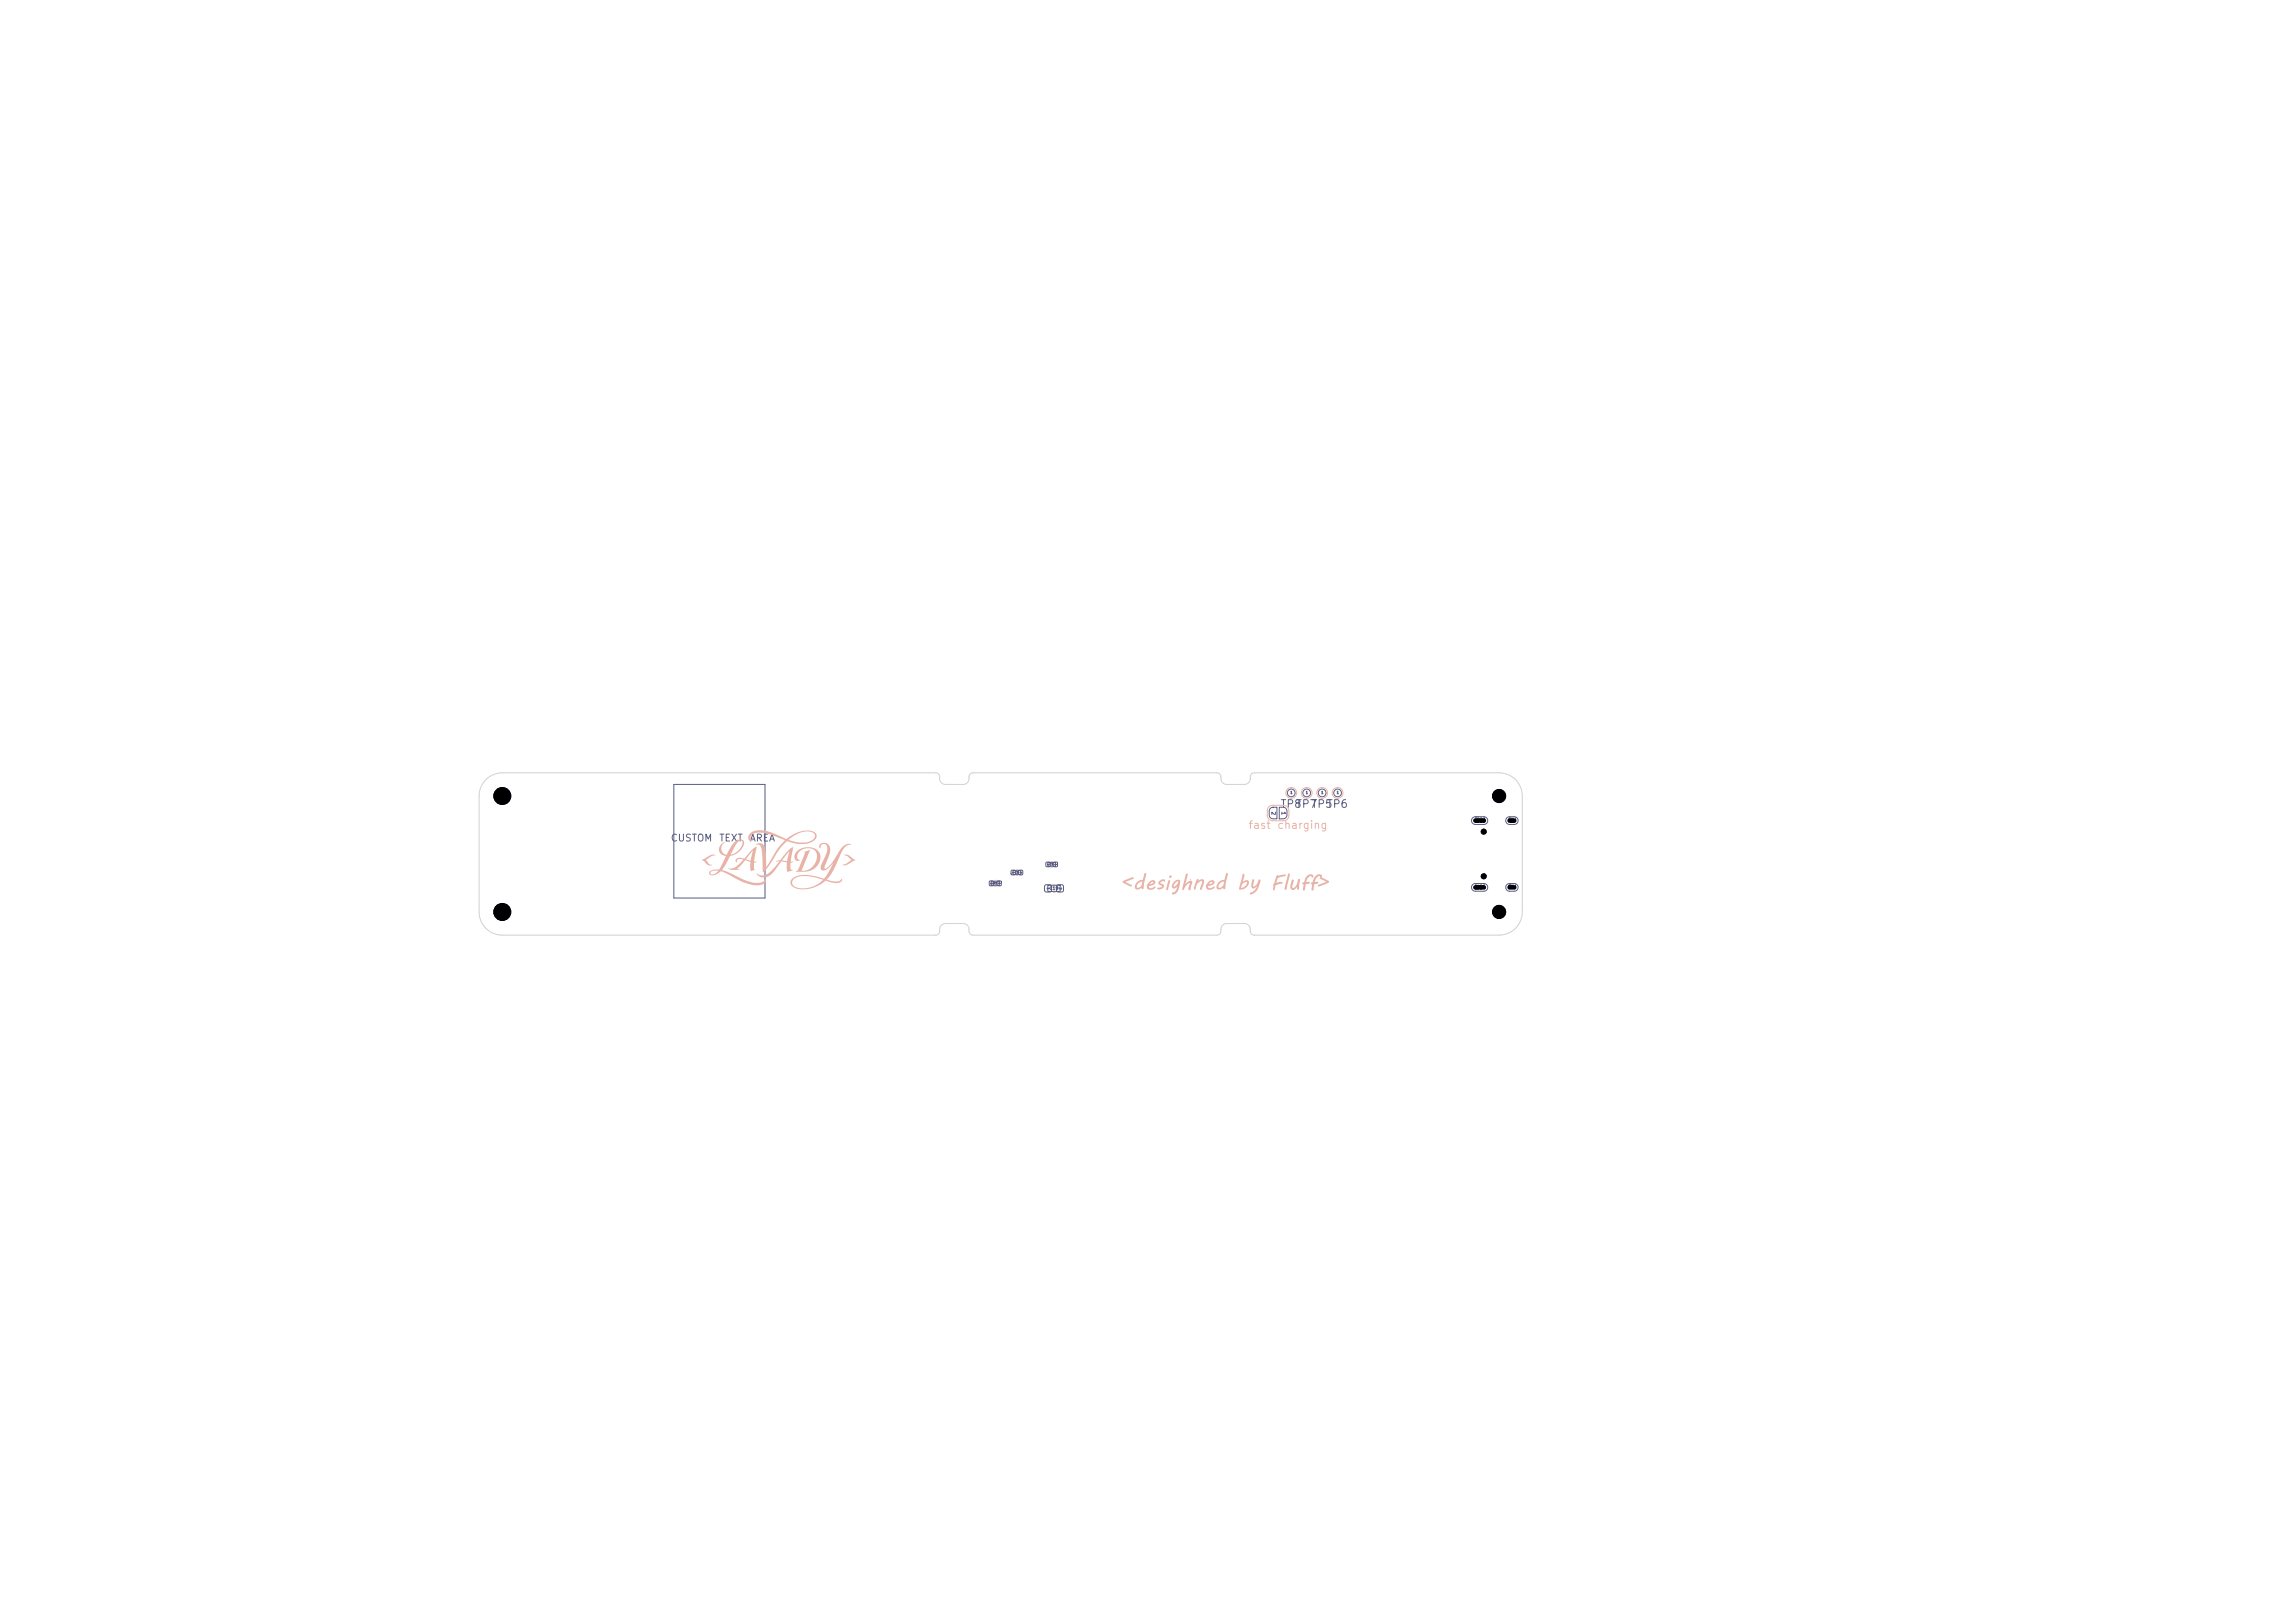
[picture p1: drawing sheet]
<svg xmlns="http://www.w3.org/2000/svg" width="297mm" height="210mm" viewBox="0 0 297 210" stroke-linecap="round" stroke-linejoin="round" font-family="sans-serif">
<defs><g id="words">
<g font-size="1" fill="#e8b2a7">
<text x="161.5" y="107.5">fast</text>
<text x="165.2" y="107.5">charging</text>
</g>
<g font-size="1" fill="#585d84">
<text x="165.6" y="104.8">TP8</text>
<text x="167.6" y="104.8">TP7</text>
<text x="169.6" y="104.8">TP5</text>
<text x="171.6" y="104.8">TP6</text>
</g>
<g font-size=".9" fill="#585d84">
<text x="86.7" y="109.1">CUSTOM</text>
<text x="93" y="109.1">TEXT</text>
<text x="96.9" y="109.1">AREA</text>
</g>
<g font-size=".7" fill="#585d84">
<text x="190.8" y="106.6">SH</text>
<text x="190.8" y="115.3">SH</text>
</g>
<g font-size=".5" fill="#585d84">
<text x="164.4" y="104.9" transform="rotate(90 164.4 104.9)">2</text>
<text x="165.7" y="104.9" transform="rotate(90 165.7 104.9)">1</text>
<text x="195.1" y="106.5">SH</text>
<text x="195.1" y="115.2">SH</text>
</g>
<text font-size=".4" fill="#585d84" x="135.8" y="115.2">C19</text>
<g font-size=".3" fill="#585d84">
<text x="166.9" y="102.8">1</text>
<text x="168.9" y="102.8">1</text>
<text x="170.9" y="102.8">1</text>
<text x="172.9" y="102.8">1</text>
<text x="131.3" y="113.1">C6</text>
<text x="135.8" y="112">C5</text>
<text x="128.5" y="114.5">R5</text>
<text x="135.4" y="114.8" transform="rotate(90 135.4 114.8)">1</text>
<text x="137" y="114.8" transform="rotate(90 137 114.8)">2</text>
</g>
<g font-size=".2" fill="#585d84">
<text x="131" y="112.8" transform="rotate(90 131 112.8)">1</text>
<text x="132" y="112.8" transform="rotate(90 132 112.8)">2</text>
<text x="135.5" y="111.7" transform="rotate(90 135.5 111.7)">2</text>
<text x="136.5" y="111.7" transform="rotate(90 136.5 111.7)">1</text>
<text x="128.2" y="114.2" transform="rotate(90 128.2 114.2)">2</text>
<text x="129.2" y="114.2" transform="rotate(90 129.2 114.2)">1</text>
</g>
</g></defs>
<g fill="none" stroke="#585d84" stroke-width=".13">
<path d="M87.2 101.5h11.8v14.7h-11.8zM128.1 114h.4v.6h-.4zM128.3 114h1v.6h-1zM129.1 114h.4v.6h-.4zM130.9 112.6h.5v.6h-.5zM131.1 112.7h1v.4h-1zM131.8 112.6h.5v.6h-.5zM135.2 114.5h.2h.6l.1 .2-.1 .7h-.1h-.7v-.2zM135.4 111.6h.5v.5h-.5zM135.6 114.5h1.6v.9h-1.6zM135.6 111.6h1v.5h-1zM136.3 111.6h.5v.5h-.5z"/>
<path d="M136.8 114.5h.2h.6v.2v.7h-.2h-.6l-.1-.2zM164.4 104.6l.3-.1 .6-.1v1.6l-.7-.1-.3-.3v-.7zM165.6 104.4l.6 .1 .3 .3v.7l-.1 .3-.2 .1-.6 .1zM190.9 105.7h1.1a.5 .5 0 0 1 .5 .5 .5 .5 0 0 1-.5 .5h-1.1M190.9 114.3h1.1a.5 .5 0 0 1 .5 .5 .5 .5 0 0 1-.5 .5h-1.1M190.9 105.7a.5 .5 0 0 0-.5 .5 .5 .5 0 0 0 .5 .5M190.9 114.3a.5 .5 0 0 0-.5 .5 .5 .5 0 0 0 .5 .5M195 105.8l.3-.1h.7a.5 .5 0 0 1 .5 .5 .5 .5 0 0 1-.5 .5h-.6a.5 .5 0 0 1-.5-.3 .5 .5 0 0 1 .1-.6zM195 114.5l.3-.2h.7a.5 .5 0 0 1 .5 .5 .5 .5 0 0 1-.5 .5h-.6a.5 .5 0 0 1-.5-.3 .5 .5 0 0 1 .1-.5z"/>
<circle cx="65" cy="103" r="1.1"/>
<circle cx="65" cy="118" r="1.1"/>
<circle cx="167.1" cy="102.6" r=".5"/>
<circle cx="169.1" cy="102.6" r=".5"/>
<circle cx="171.1" cy="102.6" r=".5"/>
<circle cx="173.1" cy="102.6" r=".5"/>
<circle cx="192" cy="113.4" r=".33"/>
<circle cx="192" cy="107.6" r=".33"/>
<circle cx="194" cy="118" r=".85"/>
<circle cx="194" cy="103" r=".85"/>
</g>
<g fill="#e8b2a7">
<path d="M145.3 114l1.4-.5v.2l-1.1 .4 .8 .4a.12 .12 0 0 1 .1 .1 .12 .12 0 0 1-.2 .1l-1-.5z"/>
<path d="M148.1 113h.2l.1 .1-.3 1a.81 .81 0 0 0-.9 .3 .24 .24 0 0 0-.1 .3 .24 .24 0 0 0 .3 .2 .73 .73 0 0 0 .4-.8h.3l-.1 .4a.44 .44 0 0 1-.1 .6l-.2-.2h-.1a.45 .45 0 0 1-.6 .1 .45 .45 0 0 1 0-.7l.2-.2a.7 .7 0 0 1 .7-.2z"/>
<path d="M148.7 114.1l.4-.2a.28 .28 0 0 1 .4 .3h-.2a.18 .18 0 0 0-.2-.1 .18 .18 0 0 0-.2 .1l-.1 .2 .3-.1 .2-.1h.2a.72 .72 0 0 1-.8 .4 .22 .22 0 0 0 0 .3 .22 .22 0 0 0 .3 0l.5-.2a.57 .57 0 0 1-.6 .5 .57 .57 0 0 1-.5-.6z"/>
<path d="M150 114.1a.48 .48 0 0 1 .8-.2 .13 .13 0 0 1-.1 .2 .13 .13 0 0 1-.2-.1 .24 .24 0 0 0-.3 .3h.1a.36 .36 0 0 1 .3 .4 .36 .36 0 0 1-.3 .3 .31 .31 0 0 1-.5-.1h.1a.35 .35 0 0 0 .5-.2l-.3-.2a.28 .28 0 0 1-.1-.4z"/>
<path d="M151.2 113.9l.2 .1-.3 1.1a.13 .13 0 0 1-.1 .1 .13 .13 0 0 1-.1-.2z"/>
<path d="M151.9 114.1a.48 .48 0 0 1 .8-.1v.1h-.2a.62 .62 0 0 0-.6 .6l.4-.2 .2-.4h.2l-.1 .7a.85 .85 0 0 1-.9 .9 .28 .28 0 0 1 .3-.3l.4-.7a.38 .38 0 0 1-.4 .3 .38 .38 0 0 1-.4-.2l.1-.4z"/>
<path d="M153.5 113.1h.2l-.3 1.3a.71 .71 0 0 1 .9-.3l-.2 .9a.17 .17 0 0 1-.2 .2 .17 .17 0 0 1-.1-.3l.2-.6a1.72 1.72 0 0 0-.9 .9l-.1-.1v-.1z"/>
<path d="M154.9 113.8h.2v.2a.44 .44 0 0 1 .7 0l-.3 1a.13 .13 0 0 1-.1 .1 .13 .13 0 0 1-.1 0l.3-1.1a.94 .94 0 0 0-.9 1.1 .13 .13 0 0 1-.2 0 .13 .13 0 0 1 0-.2z"/>
<path d="M156.4 114.1l.4-.2a.28 .28 0 0 1 .4 .3h-.3a.18 .18 0 0 0-.2-.1 .18 .18 0 0 0-.1 .1l-.2 .2 .4-.1 .1-.1h.3a.72 .72 0 0 1-.8 .4 .22 .22 0 0 0 0 .3 .22 .22 0 0 0 .3 0l.5-.2a.57 .57 0 0 1-.6 .5 .57 .57 0 0 1-.5-.6z"/>
<path d="M158.7 113h.2v.1l-.2 1a.81 .81 0 0 0-.9 .3 .24 .24 0 0 0-.2 .3 .24 .24 0 0 0 .3 .2 .73 .73 0 0 0 .5-.8h.3l-.1 .4a.44 .44 0 0 1-.2 .6l-.1-.2h-.1a.45 .45 0 0 1-.7 .1 .45 .45 0 0 1 .1-.7l.1-.2a.7 .7 0 0 1 .7-.2z"/>
<path d="M160.8 113.1a.18 .18 0 0 1 .3 0 .18 .18 0 0 1-.1 .3l-.2 .7a.47 .47 0 0 1 .8 0v.1l-.2-.1a.72 .72 0 0 0-.8 .8h.1a.85 .85 0 0 0 .7-.7h.2a1.02 1.02 0 0 1-1 .9 .15 .15 0 0 1-.2 0 .15 .15 0 0 1 0-.2z"/>
<path d="M162.1 113.8a.16 .16 0 0 1 .2 0 .16 .16 0 0 1 0 .3l-.1 .6a.93 .93 0 0 0 .7-.9h.1a.61 .61 0 0 1 0 .7 1.32 1.32 0 0 1-1.2 1.2 .18 .18 0 0 1 0-.2 .18 .18 0 0 1 .2-.1 1.18 1.18 0 0 0 .7-.8l-.1 .1a.39 .39 0 0 1-.5 .2 .39 .39 0 0 1-.1-.6z"/>
<path d="M165.2 113.3l.5-.1a.59 .59 0 0 1 .7 0v.1l-.3 .1a.82 .82 0 0 0-.8 .5l-.1 .3a.73 .73 0 0 1 .8 0l-.1 .1-.8 .3-.2 .6h-.1a.47 .47 0 0 1 0-.6v-.2z"/>
<path d="M166.7 113.1h.2l-.4 1.9a.16 .16 0 0 1-.2 .1 .16 .16 0 0 1 0-.2z"/>
<path d="M167.2 113.8h.2v.1l-.2 .7a.19 .19 0 0 0 .1 .3 .19 .19 0 0 0 .3-.1l.2-.4 .2-.7a.18 .18 0 0 1 .2 .1 .18 .18 0 0 1 0 .2l-.1 .6a.34 .34 0 0 1-.1 .5h-.1l-.1-.3a.45 .45 0 0 1-.3 .4 .45 .45 0 0 1-.5-.3v-.3z"/>
<path d="M169.1 113.4a.46 .46 0 0 1 .5-.3 .46 .46 0 0 1 .4 .3 .17 .17 0 0 1-.2 .1 .17 .17 0 0 1-.1-.1 .87 .87 0 0 0-.7 .7h.1a.21 .21 0 0 1 .3 0 .21 .21 0 0 1 .1 .2h-.1a.47 .47 0 0 0-.5 .7v.1a.17 .17 0 0 1-.3 .1 .17 .17 0 0 1 0-.3l.1-.2a.26 .26 0 0 0-.2-.4l.3-.2z"/>
<path d="M170.2 113.4a.46 .46 0 0 1 .5-.3 .46 .46 0 0 1 .4 .3 .17 .17 0 0 1-.2 .1 .17 .17 0 0 1-.1-.1 .87 .87 0 0 0-.7 .7h.1a.21 .21 0 0 1 .3 0 .21 .21 0 0 1 .1 .2h-.1a.47 .47 0 0 0-.5 .7v.1a.17 .17 0 0 1-.3 .1 .17 .17 0 0 1 0-.3l.1-.2a.26 .26 0 0 0-.2-.4l.3-.2z"/>
<path d="M170.8 113.5h.2l.9 .5 .1 .2-1.4 .5v-.2l1-.4-.8-.4z"/>
<circle cx="151.5" cy="113.4" r=".16"/>
</g>
<g fill="none" stroke="#e8b2a7" stroke-width=".13">
<path d="M128.6 113.9h.4M128.6 114.7h.4M164.2 104.4l.4-.2h1.5a.7 .7 0 0 1 .7 .7v.6a.7 .7 0 0 1-.7 .7h-1.4a.7 .7 0 0 1-.7-.7v-.7z"/>
<circle cx="173.1" cy="102.6" r=".7"/>
</g>
<g fill="#e8b2a7">
<path d="M109.2 110.6h.6l.9 .7-.4 .2a1.53 1.53 0 0 1-1.3 .4l.4-.1 .8-.5a1.51 1.51 0 0 0-1-.6z"/>
<path d="M90.8 111.3l.2-.1a2.48 2.48 0 0 1 1.5-.6l.1 .1-.5 .1-.7 .4a1.02 1.02 0 0 0 .8 .7 .87 .87 0 0 1-1.1-.5z"/>
<path d="M103.1 110.2a2.02 2.02 0 0 1 2.9 .1 1.94 1.94 0 0 1-2.1 2.5h-.9l.1-.1a2.78 2.78 0 0 0 .7-1.5l.4-.8-.1-.1 .7-.3-1.1 2.6a1.78 1.78 0 0 0 2-2.2 1.41 1.41 0 0 0-2.4 0 .5 .5 0 0 0 .1 .8l.1 .1a.42 .42 0 0 1-.6 0 .42 .42 0 0 1-.1-.5z"/>
<path d="M97.9 113a1.26 1.26 0 0 0 1.9-.3l1.1-1.3-.5 .1 .3-.2a.44 .44 0 0 0 .5-.3 3.2 3.2 0 0 1 1.5-1.4l-.1 .5h-.4l-1 1.2 .6 .2 .4-1.4h.4l-.3 1.4h.4l-.4 .1v.6a.29 .29 0 0 0 0 .3 .29 .29 0 0 0 .3 .1l-.7 .2-.1-.5v-.7l-.7-.1-.4 .5a4.3 4.3 0 0 1-1.5 1.5 .94 .94 0 0 1-1.3-.5z"/>
<path d="M95.3 111.1l.4-.1 .6 .1 .4-.5a2.53 2.53 0 0 1 1.2-1l-.1 .5h-.4l-.9 1.1 .6 .2 .4-1.3h.3l-.2 1.4h.3v.1a.32 .32 0 0 0-.3 .1 .32 .32 0 0 0 0 .4v.3l.1 .1-.5 .2a1.55 1.55 0 0 1-.1-1.2l-.4-.1a.27 .27 0 0 0-.5 .2l-.8 .8 .3 .1h-.3a1.15 1.15 0 0 1-1.1-.2 1.46 1.46 0 0 0 1.5-.7l.4-.4a.58 .58 0 0 0-.9 .2l.1 .1-.1 .1a.26 .26 0 0 1 0-.5z"/>
<path d="M97.1 107.8a2.9 2.9 0 0 1 2.9 0l1.7 .8a3.9 3.9 0 0 1 3.6-1l.4 .4v.1h-.2a.89 .89 0 0 0-1.2-.5 4.3 4.3 0 0 0-2.3 1.1 3.3 3.3 0 0 0 3.3-.1l.2-.5 .2 .1a1.67 1.67 0 0 1-1.9 1l-.9-.1-1-.3-.8 .8-.7 1.1a5.8 5.8 0 0 1-1.7 2.2v-1a5.2 5.2 0 0 0-.4-2.5l-.2-.1h-.2a.6 .6 0 0 1 .6-.2 .6 .6 0 0 1 .5 .5l.1 .9 .1 1.7 .9-1.6a7.2 7.2 0 0 1 1.5-1.9l-1.8-.7a3 3 0 0 0-2.5 0 .35 .35 0 0 0-.2 .4 .35 .35 0 0 0 .3 .3 .34 .34 0 0 1-.5 .1 .34 .34 0 0 1-.1-.5z"/>
<path d="M93.3 109.3l.4-.3 .3-.1h.3l.2 .1a.76 .76 0 0 0-.8 .1 .76 .76 0 0 0-.4 .7 .67 .67 0 0 0 .7 .8 4.3 4.3 0 0 1 1.4-1.9 .52 .52 0 0 1 .6-.1 .52 .52 0 0 1 .3 .5h-.2v-.1a.31 .31 0 0 0-.3-.2 .31 .31 0 0 0-.3 .1l-.4 .6-.5 1.1a1.96 1.96 0 0 0 1.5-1.5h.2a2.26 2.26 0 0 1-1.8 1.7l-1.1 1.8 .4 .1h-.8a1.03 1.03 0 0 0-1.1 .3 .76 .76 0 0 0 1.1-.3 3.1 3.1 0 0 1 1.8 .4l1.2 .6a4.1 4.1 0 0 0 2.2 .5 .79 .79 0 0 0 .8-.5l.1 .1a.57 .57 0 0 1-.6 .7 6 6 0 0 1-4-1.2l-1.2-.6a1.22 1.22 0 0 1-1.5 .4 .44 .44 0 0 1 .5-.6h.8l.8-1.7a.86 .86 0 0 1-.8-.6 .86 .86 0 0 1 .2-.9z"/>
<path d="M106.1 109.3a.85 .85 0 0 1 1.1 0 .85 .85 0 0 1 .2 1l-.7 1.8v.3h.2a7 7 0 0 0 1.9-2.5 1.14 1.14 0 0 1 1.3-.6 1.2 1.2 0 0 0-1.2 1l-.4 .9a8.1 8.1 0 0 1-1.5 2.6h-.5l-1.1-.3a3.3 3.3 0 0 0-2.7 .3 .63 .63 0 0 0-.1 .7 .63 .63 0 0 0 .6 .4 3.5 3.5 0 0 0 3.3-1.1l.7 .1a1.58 1.58 0 0 0 1.6-.1l.2-.1a.51 .51 0 0 1-.7 .6l-1.4-.3a4.1 4.1 0 0 1-4.3 .8 .74 .74 0 0 1-.3-.8 .74 .74 0 0 1 .7-.6 6.2 6.2 0 0 1 3.6 .3l.6-.8 .6-1.2a1.67 1.67 0 0 1-1.4 .9 .86 .86 0 0 1 .1-1.1 2.92 2.92 0 0 0 .6-1.9 .45 .45 0 0 0-.6-.4 .45 .45 0 0 0-.3 .6l-.2-.2z"/>
</g>
<g fill="none" stroke="#e8b2a7" stroke-width=".13">
<path d="M131.5 112.5h.2M131.5 113.3h.2M136 111.5h.2M136 112.2h.2M136.3 114.4h.2M136.3 115.5h.2"/>
<circle cx="167.1" cy="102.6" r=".7"/>
<circle cx="169.1" cy="102.6" r=".7"/>
<circle cx="171.1" cy="102.6" r=".7"/>
</g>
<path d="M62.9 100.9a3 3 0 0 1 2.1-.9h56.1a.5 .5 0 0 1 .5 .5v.3a.75 .75 0 0 0 .8 .7h2.3a.75 .75 0 0 0 .7-.7v-.3a.5 .5 0 0 1 .5-.5h31.6a.5 .5 0 0 1 .5 .5v.3a.75 .75 0 0 0 .8 .7h2.3a.75 .75 0 0 0 .7-.7v-.3a.5 .5 0 0 1 .5-.5h31.7a3 3 0 0 1 3 3v15a3 3 0 0 1-3 3h-31.7a.5 .5 0 0 1-.5-.5v-.2a.75 .75 0 0 0-.7-.8h-2.3a.75 .75 0 0 0-.8 .7v.3a.5 .5 0 0 1-.5 .5h-31.6a.5 .5 0 0 1-.5-.5v-.2a.75 .75 0 0 0-.7-.8h-2.3a.75 .75 0 0 0-.8 .7v.3a.5 .5 0 0 1-.5 .5h-56.1a3 3 0 0 1-3-3v-15a3 3 0 0 1 .9-2.1z" fill="none" stroke="#d0d2cd" stroke-width=".13"/>
<g fill="#000" stroke="#000" stroke-width=".13">
<circle cx="65" cy="103" r="1.1"/>
<circle cx="65" cy="118" r="1.1"/>
<circle cx="192" cy="113.4" r=".33"/>
<circle cx="192" cy="107.6" r=".33"/>
<circle cx="194" cy="118" r=".85"/>
<circle cx="194" cy="103" r=".85"/>
</g>
<path d="M190.9 106.2h1.1M190.9 114.8h1.1M195.4 106.2h.6M195.4 114.8h.6" fill="none" stroke="#000" stroke-width=".6"/>
<use href="#words"/>
</svg>
